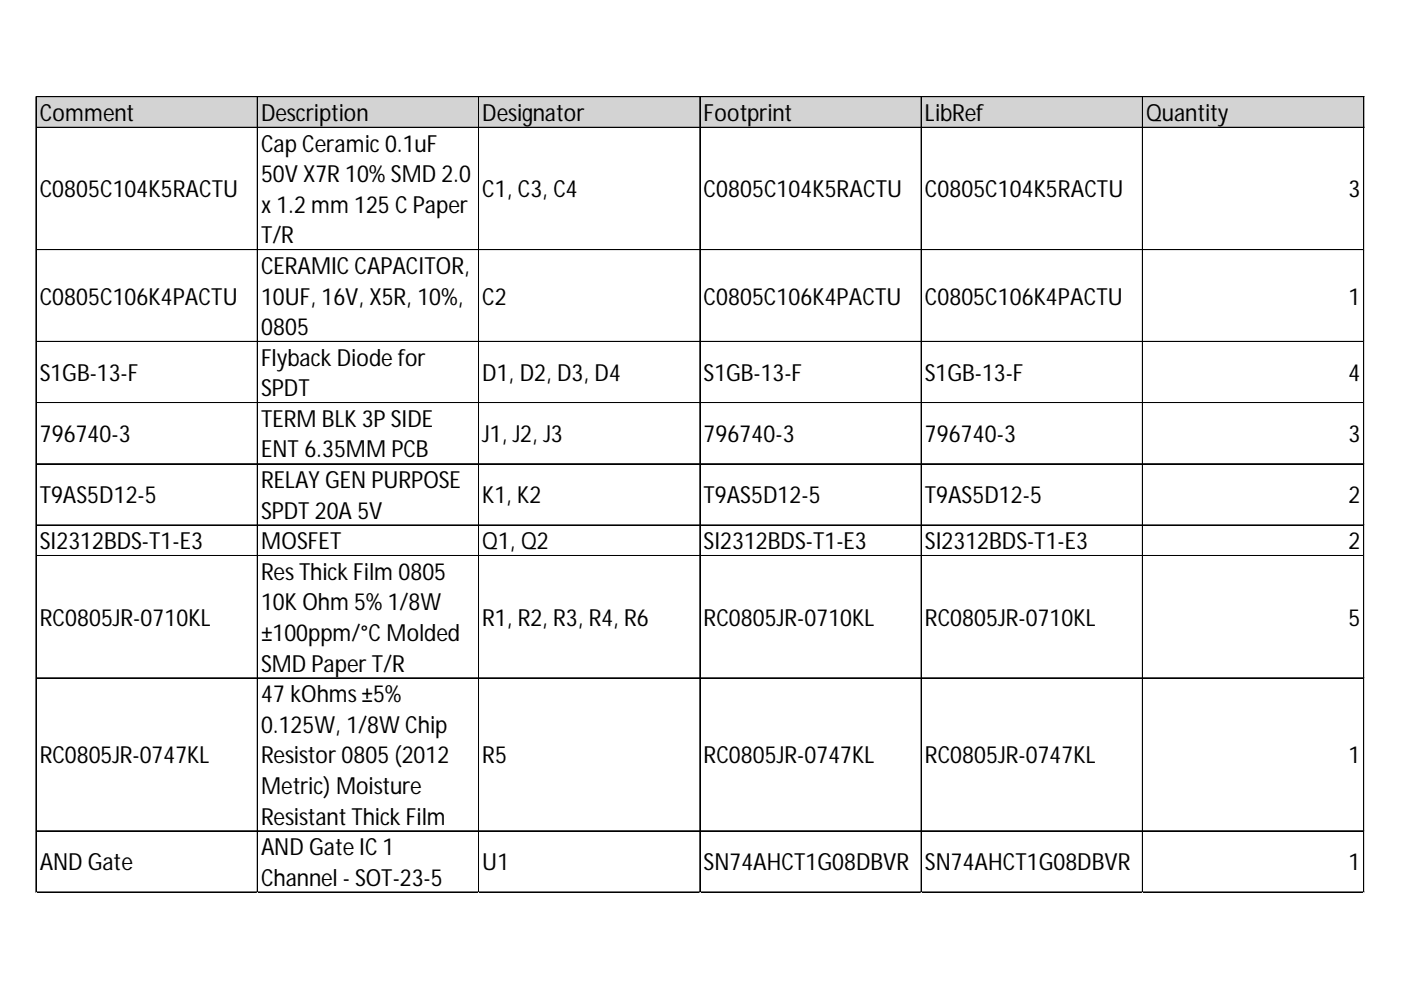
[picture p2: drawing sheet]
<svg xmlns="http://www.w3.org/2000/svg" width="297mm" height="210mm" viewBox="0 0 297 210" stroke-linecap="round" stroke-linejoin="round" font-family="sans-serif">
<defs><g id="words">
<g font-size="5">
<text x="8.4" y="25.7">Comment</text>
<text x="55.3" y="25.7">Description</text>
<text x="102.3" y="25.7">Designator</text>
<text x="149.2" y="25.7">Footprint</text>
<text x="196.1" y="25.7">LibRef</text>
<text x="243" y="25.7">Quantity</text>
<text x="55.3" y="32.1">Cap Ceramic 0.1uF</text>
<text x="8.4" y="41.9">C0805C104K5RACTU</text>
<text x="55.3" y="38.6">50V X7R 10% SMD 2.0</text>
<text x="102.3" y="41.9">C1, C3, C4</text>
<text x="149.2" y="41.9">C0805C104K5RACTU</text>
<text x="196.1" y="41.9">C0805C104K5RACTU</text>
<text x="285.9" y="41.9">3</text>
<text x="55.3" y="45.1">x 1.2 mm 125 C Paper</text>
<text x="55.3" y="51.6">T/R</text>
<text x="55.3" y="58.1">CERAMIC CAPACITOR,</text>
<text x="8.4" y="64.6">C0805C106K4PACTU</text>
<text x="55.3" y="64.6">10UF, 16V, X5R, 10%,</text>
<text x="102.3" y="64.6">C2</text>
<text x="149.2" y="64.6">C0805C106K4PACTU</text>
<text x="196.1" y="64.6">C0805C106K4PACTU</text>
<text x="285.9" y="64.6">1</text>
<text x="55.3" y="71.1">0805</text>
<text x="55.3" y="77.5">Flyback Diode for</text>
<text x="8.4" y="80.8">S1GB-13-F</text>
<text x="102.3" y="80.8">D1, D2, D3, D4</text>
<text x="149.2" y="80.8">S1GB-13-F</text>
<text x="196.1" y="80.8">S1GB-13-F</text>
<text x="285.9" y="80.8">4</text>
<text x="55.3" y="84">SPDT</text>
<text x="8.4" y="93.8">796740-3</text>
<text x="55.3" y="90.5">TERM BLK 3P SIDE</text>
<text x="102.3" y="93.8">J1, J2, J3</text>
<text x="149.2" y="93.8">796740-3</text>
<text x="196.1" y="93.8">796740-3</text>
<text x="285.9" y="93.8">3</text>
<text x="55.3" y="97">ENT 6.35MM PCB</text>
<text x="8.4" y="106.7">T9AS5D12-5</text>
<text x="55.3" y="103.5">RELAY GEN PURPOSE</text>
<text x="102.3" y="106.7">K1, K2</text>
<text x="149.2" y="106.7">T9AS5D12-5</text>
<text x="196.1" y="106.7">T9AS5D12-5</text>
<text x="285.9" y="106.7">2</text>
<text x="55.3" y="110">SPDT 20A 5V</text>
<text x="8.4" y="116.5">SI2312BDS-T1-E3</text>
<text x="55.3" y="116.5">MOSFET</text>
<text x="102.3" y="116.5">Q1, Q2</text>
<text x="149.2" y="116.5">SI2312BDS-T1-E3</text>
<text x="196.1" y="116.5">SI2312BDS-T1-E3</text>
<text x="285.9" y="116.5">2</text>
<text x="55.3" y="122.9">Res Thick Film 0805</text>
<text x="55.3" y="129.4">10K Ohm 5% 1/8W</text>
<text x="8.4" y="132.7">RC0805JR-0710KL</text>
<text x="55.3" y="135.9">±100ppm/°C Molded</text>
<text x="102.3" y="132.7">R1, R2, R3, R4, R6</text>
<text x="149.2" y="132.7">RC0805JR-0710KL</text>
<text x="196.1" y="132.7">RC0805JR-0710KL</text>
<text x="285.9" y="132.7">5</text>
<text x="55.3" y="142.4">SMD Paper T/R</text>
<text x="55.3" y="148.9">47 kOhms ±5%</text>
<text x="55.3" y="155.4">0.125W, 1/8W Chip</text>
<text x="8.4" y="161.9">RC0805JR-0747KL</text>
<text x="55.3" y="161.9">Resistor 0805 (2012</text>
<text x="102.3" y="161.9">R5</text>
<text x="149.2" y="161.9">RC0805JR-0747KL</text>
<text x="196.1" y="161.9">RC0805JR-0747KL</text>
<text x="285.9" y="161.9">1</text>
<text x="55.3" y="168.3">Metric) Moisture</text>
<text x="55.3" y="174.8">Resistant Thick Film</text>
<text x="8.4" y="184.6">AND Gate</text>
<text x="55.3" y="181.3">AND Gate IC 1</text>
<text x="102.3" y="184.6">U1</text>
<text x="149.2" y="184.6">SN74AHCT1G08DBVR</text>
<text x="196.1" y="184.6">SN74AHCT1G08DBVR</text>
<text x="285.9" y="184.6">1</text>
<text x="55.3" y="187.8">Channel - SOT-23-5</text>
</g>
</g></defs>
<path d="M7.7 20.6h281.6v6.5h-281.6z" fill="#d3d3d3"/>
<g fill="none" stroke="#000" stroke-width=".21">
<path d="M7.6 20.5v168.7M7.7 20.5v168.7M7.8 20.5h281.5M7.8 20.6h281.5M7.8 27h281.5M54.5 20.6v168.6M54.6 20.6v168.6M101.5 20.6v168.6M148.4 20.6v168.6M195.3 20.6v168.6M195.4 20.6v168.6M242.2 20.6v168.6"/>
<path d="M242.3 20.6v168.6M289.1 20.6v168.6M289.2 20.6v168.6M7.8 52.9h281.5M7.8 53h281.5M7.8 72.4h281.5M7.8 85.3h281.5M7.8 85.4h281.5M7.8 98.3h281.5M7.8 98.4h281.5M7.8 111.3h281.5M7.8 111.4h281.5"/>
<path d="M7.8 117.8h281.5M7.8 143.7h281.5M7.8 143.8h281.5M7.8 176.1h281.5M7.8 176.2h281.5M7.8 189.1h281.5M7.8 189.2h281.5"/>
</g>
<path d="M7.6 189.2v.1" fill="none" stroke="#d4d4d4" stroke-width=".21"/>
<path d="M7.6 189.2l.2 .1z" fill="#d4d4d4"/>
<path d="M54.5 189.2v.1" fill="none" stroke="#d4d4d4" stroke-width=".21"/>
<path d="M54.5 189.2l.2 .1z" fill="#d4d4d4"/>
<path d="M101.5 189.2v.1" fill="none" stroke="#d4d4d4" stroke-width=".21"/>
<path d="M101.5 189.2l.1 .1z" fill="#d4d4d4"/>
<path d="M148.4 189.2v.1" fill="none" stroke="#d4d4d4" stroke-width=".21"/>
<path d="M148.4 189.2l.1 .1z" fill="#d4d4d4"/>
<path d="M195.3 189.2v.1" fill="none" stroke="#d4d4d4" stroke-width=".21"/>
<path d="M195.3 189.2l.1 .1z" fill="#d4d4d4"/>
<path d="M242.2 189.2v.1" fill="none" stroke="#d4d4d4" stroke-width=".21"/>
<path d="M242.2 189.2l.1 .1z" fill="#d4d4d4"/>
<path d="M289.1 189.2v.1" fill="none" stroke="#d4d4d4" stroke-width=".21"/>
<path d="M289.1 189.2l.2 .1z" fill="#d4d4d4"/>
<path d="M289.3 52.9h.1" fill="none" stroke="#d4d4d4" stroke-width=".21"/>
<path d="M289.3 52.9v.2z" fill="#d4d4d4"/>
<path d="M289.3 72.4h.1" fill="none" stroke="#d4d4d4" stroke-width=".21"/>
<path d="M289.3 72.4v.1z" fill="#d4d4d4"/>
<path d="M289.3 85.3h.1" fill="none" stroke="#d4d4d4" stroke-width=".21"/>
<path d="M289.3 85.3v.2z" fill="#d4d4d4"/>
<path d="M289.3 98.3h.1" fill="none" stroke="#d4d4d4" stroke-width=".21"/>
<path d="M289.3 98.3v.2z" fill="#d4d4d4"/>
<path d="M289.3 111.3h.1" fill="none" stroke="#d4d4d4" stroke-width=".21"/>
<path d="M289.3 111.3v.1z" fill="#d4d4d4"/>
<path d="M289.3 117.8h.1" fill="none" stroke="#d4d4d4" stroke-width=".21"/>
<path d="M289.3 117.8v.1z" fill="#d4d4d4"/>
<path d="M289.3 143.7h.1" fill="none" stroke="#d4d4d4" stroke-width=".21"/>
<path d="M289.3 143.7v.2z" fill="#d4d4d4"/>
<path d="M289.3 176.1h.1" fill="none" stroke="#d4d4d4" stroke-width=".21"/>
<path d="M289.3 176.1v.2z" fill="#d4d4d4"/>
<path d="M289.3 189.1h.1" fill="none" stroke="#d4d4d4" stroke-width=".21"/>
<path d="M289.3 189.1v.1z" fill="#d4d4d4"/>
<use href="#words"/>
</svg>
